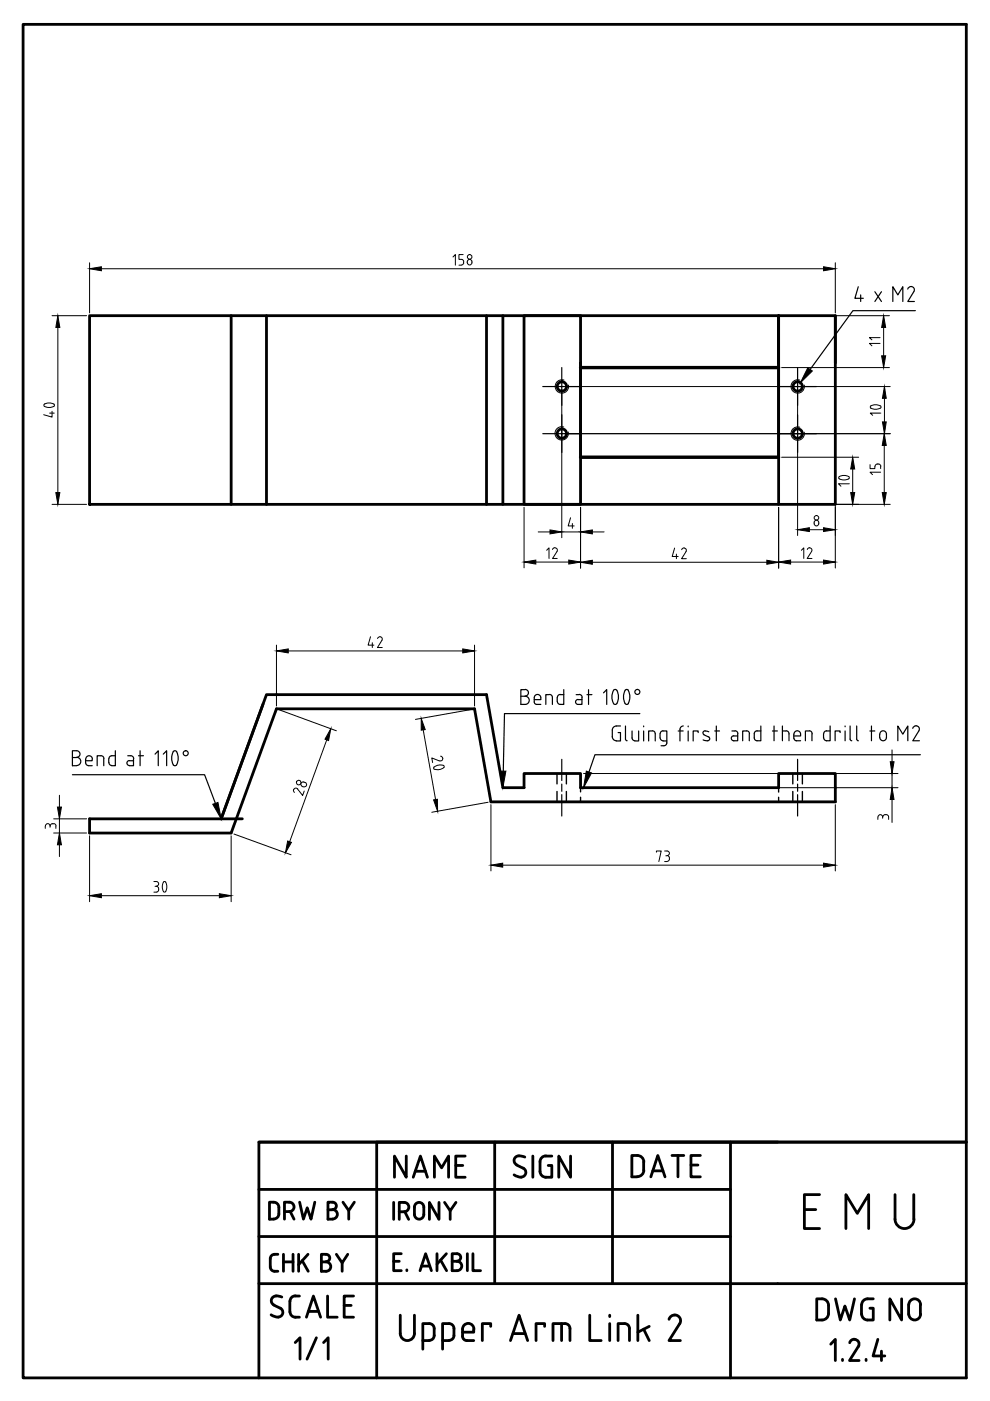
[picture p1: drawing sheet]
<svg xmlns="http://www.w3.org/2000/svg" width="210mm" height="297mm" viewBox="0 0 210 297" stroke-linecap="round" stroke-linejoin="round" font-family="sans-serif">
<!-- layer: 0 -->
<g fill="none" stroke="#000" stroke-width=".59">
<path d="M4.9 5.2h200v286.9h-200zM19 66.9h158.1v40h-158.1zM49 66.9v40M56.5 66.9v40M103.2 66.9v40M106.6 66.9v40M111.1 66.9h12v40h-12zM123.1 77v19.9M177.1 66.9v10.1M165.1 96.9v-30v40M55.8 149.3l-8.9 24.3 9.6-26.3h46.7l3.4 19.7h4.5v-3h12v3h42v-3h12v6h-73l-3.5-19.7h-42l-9.6 26.3h-30v-3h32.4M54.9 242.1h150h-50v50"/>
<path d="M54.9 252.2h100M59.1 257.4a1.08 1.08 0 0 1-1.1 1M59.1 257.4v-1.4a1.08 1.08 0 0 0-1.1-1.1h-.9v3.6h.9M60.3 256.9h1a.99 .99 0 0 0 1-1 .99 .99 0 0 0-1-1h-1v3.6M61.5 256.9l.8 1.6M63.5 254.9l.8 3.6 .8-2.4 .8 2.4 .8-3.6M69.5 256.5h1M70.5 254.9h-1v3.6h1M70.5 254.9a.78 .78 0 0 1 .8 .8 .78 .78 0 0 1-.8 .8 .99 .99 0 0 1 1 1 .99 .99 0 0 1-1 .9M72.7 254.9l1.2 1.8 1.2-1.8M73.9 256.7v1.8M83.5 254.9v3.6"/>
<path d="M84.7 256.9h1M85.7 254.9h-1v3.6M85.7 254.9a.99 .99 0 0 1 1 1 .99 .99 0 0 1-1 1M85.8 256.9l.8 1.6M86.1 245.1v4.5l-2.5-4.5v4.5M87.6 249.6l1.5-4.5 1.5 4.5M87.9 255.9v1.6a.99 .99 0 0 0 1 1 .99 .99 0 0 0 1-1v-1.6M88 248.3h2.2M89.9 255.9a.99 .99 0 0 0-1-1 .99 .99 0 0 0-1 1M92.1 249.6v-4.5l1.5 2.5 1.5-2.5v4.5M93.1 254.9v3.6l-2.1-3.6v3.6M94.3 254.9l1.1 1.8 1.3-1.8"/>
<path d="M95.4 256.7v1.8M96.6 247.1h1.5M98.6 245.1h-2v4.5h2M104.9 242.1h-25v50M109 249.1l.7 .4 .8 .1M109.5 247l1.4 .7a.99 .99 0 0 1 .6 1.1 .99 .99 0 0 1-1 .8M110 245.1a.99 .99 0 0 0-1 .7 .99 .99 0 0 0 .5 1.1M110 245.1l1.3 .2M113 245.1v4.5M114.5 248.3a1.25 1.25 0 0 0 1.2 1.3M115.7 245.1h1.3M115.7 245.1a1.25 1.25 0 0 0-1.2 1.2v2.1"/>
<path d="M116.2 247.1h.8v2.5h-1.3M121 245.1v4.5l-2.5-4.5v4.5M129.9 242.1h-25v30.1M135.1 249.5a1.38 1.38 0 0 0 1.4-1.4v-1.7a1.3 1.3 0 0 0-1.4-1.4h-1.1v4.5h1.1M138 249.5l1.5-4.5 1.5 4.5M138.4 248.2h2.1M142.5 245h2.5M143.7 245v4.5M146.5 247h1.5M148.5 245h-2v4.5h2M154.9 242.1h-25v30.1M164.9 242.1h-110v50"/>
<path d="M170.5 256.5h2.5M173.8 253.3h-3.3v7.2h3.3M189.8 253.3v5.2M189.8 258.5a2.01 2.01 0 0 0 2 2 2.01 2.01 0 0 0 2-2M193.7 253.3v5.2M54.9 262.2h100M54.9 272.2h150M57.3 266.9v1.7a.91 .91 0 0 0 .9 .9h.7M57.5 278.8l.7 .3 .8 .2M58.5 274.7l1.3 .3M58.5 274.8a.99 .99 0 0 0-1 .8 .99 .99 0 0 0 .6 1.1l1.3 .7M58.9 265.9a1.24 1.24 0 0 0-1.5 .6l-.1 .3"/>
<path d="M59.4 277.3a.99 .99 0 0 1 .5 1.2 .99 .99 0 0 1-.9 .7M60.1 265.9v3.6M60.1 267.5h2M61.5 275.9v2.3M61.5 278.2a1.12 1.12 0 0 0 1.1 1.1h.9M62.1 265.9v3.6M62.6 274.8h.9M62.6 274.7a1.12 1.12 0 0 0-1.1 1.2M63.3 265.9v3.6M64.1 267.3l1.2 2.2M65 279.3l1.4-4.5 1.6 4.5M65.3 265.9l-2 2.2"/>
<path d="M65.4 278h2.1M69.1 267.5a.78 .78 0 0 0 .8-.8 .78 .78 0 0 0-.8-.8h-1v3.6h1a.99 .99 0 0 0 1-1 .99 .99 0 0 0-1-1h-1M69.5 274.8v4.5h2M71.3 265.9l1.2 1.9 1.2-1.9M72.5 267.8v1.7M73 276.8h1.5M75 274.8h-2v4.5h2M83.5 267.4h1.2M84.9 278.8v3.9a1.5 1.5 0 0 0 1.5 1.5 1.5 1.5 0 0 0 1.5-1.5v-3.9M85.1 265.8h-1.6v3.6h1.6M86.3 269.2v.2M89.1 269.4l1.1-3.6 1.3 3.6"/>
<path d="M89.4 268.4h1.7M92.7 265.8v3.6M93.4 267.2l1.3 2.2M94.6 265.8l-1.9 2.2M96.9 267.4a.78 .78 0 0 0 .8-.8 .78 .78 0 0 0-.8-.8h-1v3.6h1a.99 .99 0 0 0 1-1 .99 .99 0 0 0-1-1h-1M99.1 265.8v3.6M100.3 265.8v3.6h1.6M125 278.8v5.4h2.5M129.3 278.8v.3M135.2 278.8v5.4M141.8 279.7a1.24 1.24 0 0 1 1.7-.8 1.24 1.24 0 0 1 .6 1.8M175.7 276.8a1.38 1.38 0 0 0-1.4-1.4h-1.1v4.5a2.08 2.08 0 0 0 2.2-.6l.3-.8v-1.7"/>
<path d="M177.2 275.4l1 4.5 .9-3 1.1 3 1-4.5M179.4 260.5v-7.2l2.4 4 2.4-4v7.2M182.7 276.6v2M184.4 277.4h.8v2.5h-1.3a1.25 1.25 0 0 1-1.2-1.3M185.2 275.4h-1.3a1.25 1.25 0 0 0-1.2 1.2M191.2 275.4v4.5l-2.5-4.5v4.5M192.6 276.6v2M192.7 276.6a1.25 1.25 0 0 1 1.2-1.2 1.25 1.25 0 0 1 1.3 1.2l-.1 2M192.7 278.6a1.25 1.25 0 0 0 1.2 1.3 1.25 1.25 0 0 0 1.3-1.3M62.6 284.6l1-1v4.6M67.1 283.6l-2 4.6M68.6 284.6l1-1v4.6"/>
<path d="M89.6 284.2h1.4M91 284.2a1.04 1.04 0 0 0 1.1-1v-1.5a1.04 1.04 0 0 0-1.1-1.1h-1.4v5.4M93.8 284.2h1.4M95.2 284.2a1.04 1.04 0 0 0 1.1-1v-1.5a1.04 1.04 0 0 0-1.1-1.1h-1.4v5.4M98.1 281.8v1.5a.91 .91 0 0 0 .9 .9h1.4M100.4 281.8v.6h-2.3M100.5 281.8a1.21 1.21 0 0 0-1.2-1.2 1.21 1.21 0 0 0-1.2 1.2M104 281.2v-.6h-1.7v3.6M108.2 284.2l1.9-5.4 1.8 5.4M108.8 282.7h2.5M115.5 281.2v-.6h-1.8v3.6M117.2 284.2v-3.6h2.6a1.04 1.04 0 0 1 1 1.1v2.5"/>
<path d="M119.1 280.6v3.6M129.3 280.6v3.6M131 284.2v-3.6h1.4a1.04 1.04 0 0 1 1.1 1.1v2.5M136.5 281.8l1.2 2.4M137.7 281.2l-2.5 1.2M144.1 280.7l-2.3 3.5h2.5M176.1 285l1-1v4.5M178.6 288.2v.3M181.1 284a.99 .99 0 0 1 .9 1.5l-1.9 3h2M181.2 283.9a1.04 1.04 0 0 0-1 .8M183.6 288.2v.3M186.1 284l-1 3.5h2.5"/>
<path d="M186.9 286.5v2"/>
<circle cx="119.1" cy="91.9" r=".99"/>
<circle cx="119.1" cy="81.9" r=".99"/>
<circle cx="169.1" cy="81.9" r=".99"/>
<circle cx="169.1" cy="91.9" r=".99"/>
</g>
<!-- layer: AM_7 -->
<g fill="none" stroke="#000" stroke-width=".25">
<path d="M119.1 77.9v4.1h4M169.1 77.9v4.1h4M115.1 82h4v3.9M115.1 91.9h4v4M119.1 87.9v4h4M165.1 91.9h4v4M165.1 82h4v3.9M169.1 87.9v4h4M119.1 161v4.5M119.1 166.2v1.6M119.1 168.5v4.5M169.1 161v4.5"/>
<path d="M169.1 166.2v1.6M169.1 168.5v4.5"/>
</g>
<!-- layer: Hidden Line -->
<path d="M118.1 164v2.2M118.1 167.8v2.2M120.1 164v2.2M120.1 167.8v2.2M123.1 167v.9M123.1 169v1M165.1 167v.9M165.1 169v1M168.1 164v2.2M168.1 167.8v2.2M170.1 164v2.2M170.1 167.8v2.2" fill="none" stroke="#000" stroke-width=".3"/>
<!-- layer: 0 -->
<path d="M165.1 66.9v11M119.5 90.5a1.42 1.42 0 0 0-1.8 1.2 1.42 1.42 0 0 0 1.4 1.6 1.42 1.42 0 0 0 1.4-1.7M119.6 80.6a1.42 1.42 0 0 0-1.9 1.1 1.42 1.42 0 0 0 1.5 1.7 1.42 1.42 0 0 0 1.3-1.8M165.1 96.9v10M169.6 90.6a1.42 1.42 0 0 0-1.9 1.1 1.42 1.42 0 0 0 1.5 1.6 1.42 1.42 0 0 0 1.3-1.7M169.6 80.6a1.42 1.42 0 0 0-1.9 1.1 1.42 1.42 0 0 0 1.5 1.7 1.42 1.42 0 0 0 1.3-1.8" fill="none" stroke="#000" stroke-width=".21"/>
<!-- layer: Annotations -->
<g fill="none" stroke="#000" stroke-width=".21">
<path d="M19 55.7v10.6M21.5 57h153.1M96 54.5l.5-.5v2.2M97.3 56.2h.5M97.8 55l.5 .2v.3M98.2 54h-.9v1h.5M98.3 55.5v.2M98.3 55.7l-.2 .4-.3 .1M99.3 55.1a.53 .53 0 0 1 .7 .2 .53 .53 0 0 1-.3 .7 .53 .53 0 0 1-.7-.3zM177.1 55.7v10.6M11 66.9h7.4M12.3 69.4v35"/>
<path d="M165.7 66.9h22.9M165.7 77.9h22.9M186.6 72.8h-2.3l.6 .5M186.6 71.6h-2.3l.6 .5M187.4 69.4v6M9.4 86.2l-.1-.4a1.66 1.66 0 0 1 2.2 .1l-.1 .3M9.4 86.2a2.1 2.1 0 0 0 2 0M10.5 87.6h1M11 87.2v1.2l-1.7-.5M119.1 82.6v31.4M119.7 82h69.1M119.7 91.9h69.1"/>
<path d="M165.7 96.9h16.4M169.1 82.6v30.9M177.1 82.6v37.8M180.8 99.4v5M184.5 98.5v.9h1v-.5M184.6 86l-.1 .3 .1 .3M184.6 86.5a2.1 2.1 0 0 0 2 0M184.6 86.1a2.1 2.1 0 0 1 2 0M185.5 98.9a.63 .63 0 0 1 .6-.5 .63 .63 0 0 1 .7 .5M186.7 86l.1 .3-.1 .3M186.7 98.9v.5M186.8 87.6h-2.3l.5 .5"/>
<path d="M187.5 94.4v10M187.5 84.5v5M11 106.9h7.4M111.1 107.6v12.8M113.6 119.2h7M114.1 112.8h2.5M115.9 116.7l.5-.5v2.2M117.7 116.1l-.6 .4M117.7 116.2l.3 .1 .2 .4-1 1.7h.9M119.1 112.8h4M119.7 106.9h69.1M121 109.8l-.5 1.7h1.2"/>
<path d="M121.4 111v1M123.1 107.6v12.9M125.6 112.8h2.5M125.6 119.2h37M143 116.2l-.5 1.8h1.3M143.4 117.5v.9M144.5 116.5a.51 .51 0 0 1 .7-.3 .51 .51 0 0 1 .3 .7M145.4 117l-.9 1.4h1M165.1 107.6v12.9M167.6 119.2h7M169.9 116.7l.5-.5v2.2M171.6 112.3h3"/>
<path d="M171.7 116.2l.3 .1 .1 .4-1 1.7h1.1M171.7 116.1l-.5 .4M172.6 111a.49 .49 0 0 0 .5 .5 .49 .49 0 0 0 .5-.5M172.6 111a.54 .54 0 0 1 .5-.7 .54 .54 0 0 1 .5 .7M178 101.5l-.1-.4a1.66 1.66 0 0 1 2.2 .2l-.2 .2M178 101.5a2.1 2.1 0 0 0 1.9 0M180.1 102.6h-2.3l.5 .5M186.7 100.1h-2.2l.5 .5M58.6 136.8v12.9M61.1 138h37M78.6 135l-.6 1.8h1.3M78.9 136.3v1"/>
<path d="M80.1 135.4a.5 .5 0 0 1 .6-.4 .5 .5 0 0 1 .3 .7l-1 1.6h1.1M100.6 136.8v12.9M59.2 150.5l12.1 4.4M69.3 156.8l-7.9 21.7M89.7 154.8l2.7 14.7M100 150.4l-11.9 2.1M189.1 159v2.5M9.6 175.1v.5M9.6 175.1a.52 .52 0 0 1 .7-.5 .52 .52 0 0 1 .3 .8M11.1 174.7h.3M11.1 174.6l-.2 .1-.2 .4M11.4 176.6h7"/>
<path d="M11.4 173.6h7M11.4 174.6l.2 .1 .3 .4M11.8 175.1v.5M12.6 168.6v2.5M12.6 173.6v3M12.6 179.1v2.5M19 177.2v14M49 177.2v14M49.6 176.8l12.1 4.4M62.2 167.4l.2 .6M62.3 167.4l.2-.2h.5l1.2 1.5 .3-1M64.1 166.8h.2"/>
<path d="M64.4 165.8a.51 .51 0 0 1 .6 .6 .51 .51 0 0 1-.6 .4M64.4 165.8a.49 .49 0 0 0-.6 .3 .49 .49 0 0 0 .3 .6M92 162.6l-.1 .3a1.65 1.65 0 0 0 2.2-.2M93.2 161.3l-1.6-.6 .1 1M93.4 160.3a.5 .5 0 0 1 .5 .6 .5 .5 0 0 1-.7 .4M94 162.3l.2 .2-.1 .3M94 162.3a2.1 2.1 0 0 0-1.9 .3M103.5 170.1l-11.9 2.1M104.1 170.6v14.1M123.7 167h66.7M123.7 164h66.7M177.1 170.6v14.1"/>
<path d="M186.1 173.2v.5M186.2 173.2a.49 .49 0 0 1 .5-.5 .49 .49 0 0 1 .4 .5M187.1 173.2v.3M187.6 172.7a.57 .57 0 0 1 .8 .5v.5M187.7 172.7l-.3 .1-.2 .4M189.1 164v3M189.1 169.5v4.9M21.5 189.9h25M32.6 186.9h.6a.49 .49 0 0 1 .4 .5 .49 .49 0 0 1-.4 .5M32.9 187.9a.57 .57 0 0 1 .7 .5M33.6 188.7l-.2 .4h-.8M33.6 188.4v.3"/>
<path d="M34.6 187l.4-.1a1.66 1.66 0 0 1-.1 2.2l-.3-.1M34.7 187a2.1 2.1 0 0 0 0 2M106.6 183.4h68M139.2 180.7v-.3h1l-.5 2.3M140.9 180.4h.5a.49 .49 0 0 1 .5 .5 .49 .49 0 0 1-.5 .5l.5 .2v.3M140.9 182.7h.5M141.2 181.4h.2M141.9 181.9v.3M141.9 182.1l-.2 .5h-.3"/>
<circle cx="99.6" cy="54.5" r=".49"/>
<circle cx="173.1" cy="109.8" r=".49"/>
<circle cx="63.3" cy="165.9" r=".49"/>
</g>
<g fill="#000" stroke="#000" stroke-width=".21">
<path d="M19 57l2.5-.4v.8zM174.6 56.6l2.5 .4-2.5 .4zM12.3 66.9l.4 2.5h-.9zM186.9 75.4h.9l-.4 2.5zM187.4 66.9l.4 2.5h-.9zM180.8 96.9l.4 2.5h-.8zM187.5 91.9l.4 2.5h-.8zM187.5 82l.4 2.5h-.8zM187.1 89.5h.8l-.4 2.4zM11.8 104.4h.9l-.4 2.5zM111.1 119.2l2.5-.5v.9zM116.6 112.4l2.5 .4-2.5 .4z"/>
<path d="M120.6 118.7l2.5 .5-2.5 .4zM123.1 112.8l2.5-.4v.8zM123.1 119.2l2.5-.4v.8zM162.6 118.8l2.5 .4-2.5 .4zM165.1 119.2l2.5-.5v.9zM169.1 112.3l2.5-.4v.8zM174.6 118.7l2.5 .5-2.5 .4zM174.6 111.9l2.5 .4-2.5 .4zM180.4 104.4h.8l-.4 2.5zM187.1 104.4h.8l-.4 2.5zM58.6 138l2.5-.4v.8zM98.1 137.6l2.5 .4-2.5 .4z"/>
<path d="M70.1 154.5l-.4 2.5-.8-.3zM89.3 152.3l.9 2.4-.9 .1zM12.6 176.6l.4 2.5h-.8zM12.2 171.1h.8l-.4 2.5zM61 178.3l.8 .3-1.3 2.2zM91.9 169.6l.8-.1 .1 2.5zM188.8 161.5h.8l-.5 2.5zM189.1 167l.5 2.5h-.8zM19 189.9l2.5-.4v.8zM46.5 189.5l2.5 .4-2.5 .4zM104.1 183.4l2.5-.4v.9zM174.6 183l2.5 .4-2.5 .5z"/>
</g>
<!-- layer: AM_5 -->
<g fill="none" stroke="#000" stroke-width=".25">
<path d="M182 60.8l-.7 2.4h1.7M182.5 62.5v1.4M185.5 61.8l1.4 2.1M186.9 61.8l-1.4 2.1M189.3 63.9v-3.1l1.1 1.7 1-1.7v3.1M193.2 60.7a.7 .7 0 0 1 .6 1.1M193.2 60.7l-.5 .2-.2 .4M193.7 61.8l-1.2 2.1h1.4M194.1 65.9h-13.3l-9 12.4M16.2 159.2h-.8v3.1h.8M16.3 159.2a.7 .7 0 0 1 .7 .7 .7 .7 0 0 1-.7 .7 .87 .87 0 0 1 .8 .8 .87 .87 0 0 1-.8 .9M24.5 159.2v3.1h-.8"/>
<path d="M29.7 159.2v3.1M32.9 159.9l.7-.7v3.1M34.6 159.9l.7-.7v3.1M36.7 159.4l-.3 .9v.9a.96 .96 0 0 0 .7 1.1l.3-.1 .4-1v-.9l-.4-.9M37.4 159.4a.44 .44 0 0 0-.7 0M110.4 147.6h.9M111.3 146.2h-.9v3.2h.9M111.3 147.6a.87 .87 0 0 1 .9 .9 .87 .87 0 0 1-.9 .9M111.3 146.2a.7 .7 0 0 1 .7 .7 .7 .7 0 0 1-.7 .7M113.3 148.3h1.4a.74 .74 0 0 0-.5-1 .74 .74 0 0 0-.9 .7v.8l.2 .5 1.2 .1M116.5 147.3h-.8v2.1M116.5 147.2a.61 .61 0 0 1 .6 .6"/>
<path d="M117.1 147.9v1.5M118.1 147.9v.9M118.8 147.3h.7M118.8 147.2a.61 .61 0 0 0-.6 .6M119.5 146.2v3.2h-.7a.61 .61 0 0 1-.6-.7M122.2 147.3h.6M122.8 147.2a.61 .61 0 0 1 .6 .6M123.4 147.9v1.5h-.9a.53 .53 0 0 1-.5-.6 .53 .53 0 0 1 .6-.5h.8M124.4 147.3h1.1M124.8 146.2v3.2M128 146.9l.6-.7v3.2M129.8 154.8v1.4a.87 .87 0 0 0 .9 .9"/>
<path d="M130.7 153.9h.9M130.7 153.9a.87 .87 0 0 0-.9 .9M130.8 146.4l.3 1.4-.3 1.4M130.8 146.4a.43 .43 0 0 0-.7 0l-.3 .9v.9a.96 .96 0 0 0 .6 1.2l.4-.2M131 155.3h.6v1.8h-.9M132.5 149.2a.44 .44 0 0 0 .7 0M132.5 146.4l-.3 1.4 .3 1.4M132.6 153.9v2.8M132.6 156.7l.4 .4M133.2 146.4l.3 1.4-.3 1.4M133.2 146.4a.44 .44 0 0 0-.7 0M134 155v1.5"/>
<path d="M134 156.4a.61 .61 0 0 0 .6 .7M135.4 155v2.1h-.8M135.7 151.3h-28.7l-.3 12.2M136.5 153.9v.2M136.5 155v2.1M138.3 155h-.8v2.1M138.3 154.9a.61 .61 0 0 1 .6 .7v1.5M139.9 155.6v.9M140 156.4a.61 .61 0 0 0 .6 .7M140.2 158.1h.5M140.6 155h.8v2.5M140.6 157.1h.8"/>
<path d="M140.6 154.9a.61 .61 0 0 0-.6 .7M141.4 157.5a.61 .61 0 0 1-.6 .6M143.8 155h1.1M144.9 153.9a.7 .7 0 0 0-.7 .7v2.5M145.9 153.9v.2M145.9 155v2.1M148 155.3v-.3h-1v2.1M149.5 155l.8 .2M149.5 154.9a.44 .44 0 0 0-.4 .4 .44 .44 0 0 0 .2 .5l.9 .5M150.2 156.2a.53 .53 0 0 1 .1 .8 .53 .53 0 0 1-.7 0l-.5-.1M151.5 155h1.1M151.9 153.9v3.2"/>
<path d="M155.2 155h.6M155.6 156h.8M155.8 154.9a.61 .61 0 0 1 .6 .7M156.4 155.6v1.5h-.8a.53 .53 0 0 1-.5-.6 .53 .53 0 0 1 .5-.5M158.3 155h-.8v2.1M158.3 154.9a.61 .61 0 0 1 .6 .7M158.9 155.6v1.5M159.9 156.4a.61 .61 0 0 0 .6 .7M160.5 155h.8M160.5 154.9a.61 .61 0 0 0-.6 .7v.9M161.3 153.9v3.2h-.8M163.8 155h1"/>
<path d="M164.1 153.9v3.2M165.9 155h.8M165.9 153.9v3.2M166.7 154.9a.61 .61 0 0 1 .6 .7v1.5M168.3 155.7v.8M168.3 156.5l.3 .5 1.1 .1M169.7 155.7v.3h-1.4M169.7 155.6a.7 .7 0 0 0-.7-.7 .7 .7 0 0 0-.7 .7M171.6 155h-.8v2.1M171.6 154.9a.61 .61 0 0 1 .6 .7M172.2 155.6v1.5M174.6 155.6v.9"/>
<path d="M174.7 156.4a.61 .61 0 0 0 .6 .7M175.2 155h.8M175.3 154.9a.61 .61 0 0 0-.6 .7M176 153.9v3.2h-.8M178.1 155.3v-.3h-1v2.1M179.2 153.9v.2M179.2 155v2.1M180.2 153.9v2.8M180.2 156.7l.4 .4M181.6 156.7l.4 .4M181.6 153.9v2.8M184.4 155h1.1"/>
<path d="M184.8 153.9v3.2M186.5 155.7v.7a.7 .7 0 0 0 .7 .7 .7 .7 0 0 0 .7-.7v-.7M187.9 155.6a.7 .7 0 0 0-.7-.7 .7 .7 0 0 0-.7 .7M190.4 157.1v-3.2l1 1.8 1.1-1.8v3.2M193.5 154.4a.71 .71 0 0 1 1-.5 .71 .71 0 0 1 .3 1.1M194.8 155l-1.3 2.1h1.4M15.4 164.3h28l2.3 6M15.4 160.6h.8M18.1 161v.8M18.2 161.8l.1 .2 .4 .3M18.7 162.3h.8M19.5 161v.3h-1.4"/>
<path d="M19.6 160.9a.7 .7 0 0 0-.7-.7 .7 .7 0 0 0-.7 .7M22 160.9v1.4M22 160.8a.61 .61 0 0 0-.6-.6h-.8v2.1M23.1 160.9v.8M23.1 161.7a.61 .61 0 0 0 .6 .6M24.5 160.2h-.8a.61 .61 0 0 0-.6 .6M27.1 160.2h.6a.61 .61 0 0 1 .6 .6M27.4 161.3h.9M27.4 161.2a.53 .53 0 0 0-.5 .6 .53 .53 0 0 0 .5 .5M28.3 160.9v1.4h-.9M29.4 160.2h1M195.1 160h-69l-1.2 3.7"/>
<circle cx="39.4" cy="159.7" r=".53"/>
<circle cx="135.1" cy="146.7" r=".53"/>
</g>
<path d="M171.3 78l.9 .7-2.5 2.5zM45.1 170.5l1.1-.4 .7 3.5zM106.1 163.5h1.2l-.7 3.5zM124.3 163.5l1.1 .4-1.7 3.1z" fill="#000" stroke="#000" stroke-width=".21"/>
<!-- layer: 0 -->
<path d="M123.1 77.9h42M123.1 96.9h42" fill="none" stroke="#000" stroke-width=".72"/>
</svg>
